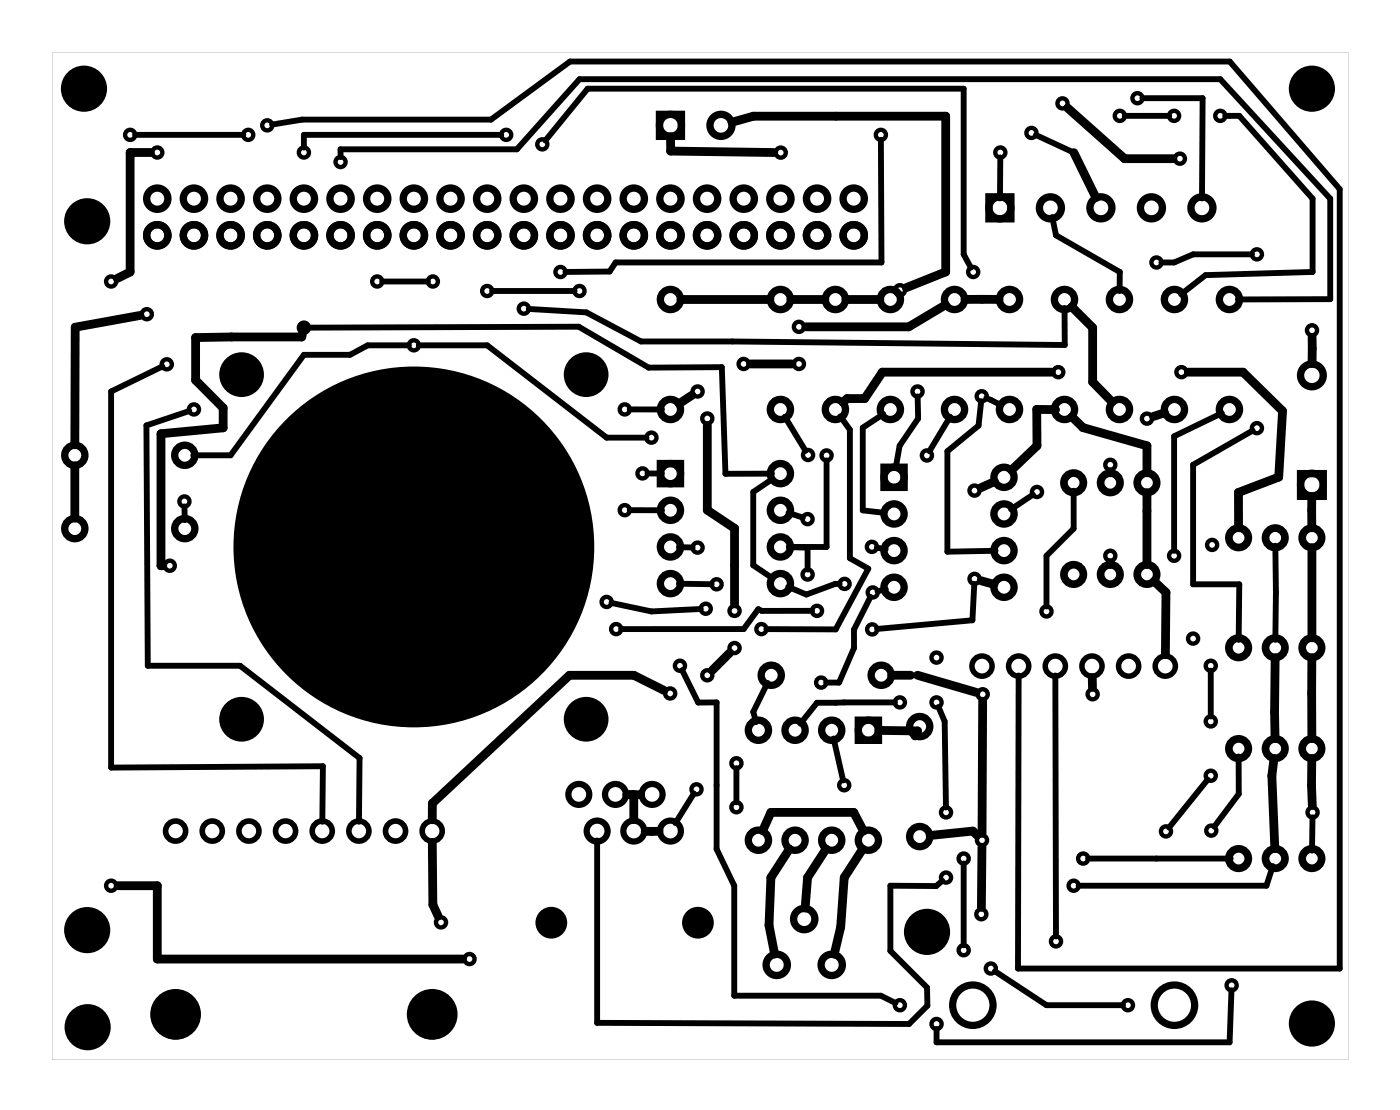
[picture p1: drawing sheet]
<svg xmlns="http://www.w3.org/2000/svg" width="97mm" height="77mm" viewBox="0 0 97 77" stroke-linecap="round" stroke-linejoin="round" font-family="sans-serif">
<path d="M3.6 3.6h89.8v69.8h-89.8zM3.6 3.6v69.8h89.8v-69.8z" fill="#000"/>
<g fill="none" stroke="#000" stroke-width=".51">
<path d="M45.7 7.9h1.5v1.5h-1.5zM68.5 13.6h1.6v1.6h-1.6zM45.8 32.1h1.4v1.4h-1.4zM61.3 32.4h1.4v1.4h-1.4zM90.1 32.8h1.6v1.6h-1.6zM59.5 49.9h1.4v1.4h-1.4z"/>
<circle cx="10.9" cy="13.8" r=".74"/>
<circle cx="10.9" cy="16.3" r=".74"/>
<circle cx="13.4" cy="13.8" r=".74"/>
<circle cx="13.4" cy="16.3" r=".74"/>
<circle cx="16" cy="13.8" r=".74"/>
<circle cx="16" cy="16.3" r=".74"/>
<circle cx="18.5" cy="13.8" r=".74"/>
<circle cx="18.5" cy="16.3" r=".74"/>
<circle cx="21.1" cy="13.8" r=".74"/>
<circle cx="21.1" cy="16.3" r=".74"/>
<circle cx="23.6" cy="13.8" r=".74"/>
<circle cx="23.6" cy="16.3" r=".74"/>
<circle cx="26.1" cy="13.8" r=".74"/>
<circle cx="26.1" cy="16.3" r=".74"/>
<circle cx="28.7" cy="13.8" r=".74"/>
<circle cx="28.7" cy="16.3" r=".74"/>
<circle cx="31.2" cy="13.8" r=".74"/>
<circle cx="31.2" cy="16.3" r=".74"/>
<circle cx="33.8" cy="13.8" r=".74"/>
<circle cx="33.8" cy="16.3" r=".74"/>
<circle cx="36.3" cy="13.8" r=".74"/>
<circle cx="36.3" cy="16.3" r=".74"/>
<circle cx="38.8" cy="13.8" r=".74"/>
<circle cx="38.8" cy="16.3" r=".74"/>
<circle cx="41.4" cy="13.8" r=".74"/>
<circle cx="41.4" cy="16.3" r=".74"/>
<circle cx="43.9" cy="13.8" r=".74"/>
<circle cx="43.9" cy="16.3" r=".74"/>
<circle cx="46.5" cy="13.8" r=".74"/>
<circle cx="46.5" cy="16.3" r=".74"/>
<circle cx="46.5" cy="8.7" r=".76"/>
<circle cx="49" cy="13.8" r=".74"/>
<circle cx="49" cy="16.3" r=".74"/>
<circle cx="50" cy="8.7" r=".76"/>
<circle cx="51.5" cy="13.8" r=".74"/>
<circle cx="51.5" cy="16.3" r=".74"/>
<circle cx="54.1" cy="13.8" r=".74"/>
<circle cx="54.1" cy="16.3" r=".74"/>
<circle cx="56.6" cy="13.8" r=".74"/>
<circle cx="56.6" cy="16.3" r=".74"/>
<circle cx="59.2" cy="13.8" r=".74"/>
<circle cx="59.2" cy="16.3" r=".74"/>
<circle cx="69.3" cy="14.4" r=".76"/>
<circle cx="72.8" cy="14.4" r=".76"/>
<circle cx="76.3" cy="14.4" r=".76"/>
<circle cx="79.8" cy="14.4" r=".76"/>
<circle cx="83.3" cy="14.4" r=".76"/>
<circle cx="5.2" cy="36.6" r=".7"/>
<circle cx="5.2" cy="31.5" r=".7"/>
<circle cx="12.8" cy="36.6" r=".7"/>
<circle cx="12.8" cy="31.5" r=".7"/>
<circle cx="46.5" cy="20.8" r=".7"/>
<circle cx="46.5" cy="28.4" r=".7"/>
<circle cx="46.5" cy="35.4" r=".7"/>
<circle cx="46.5" cy="37.9" r=".7"/>
<circle cx="46.5" cy="32.8" r=".7"/>
<circle cx="54.1" cy="37.9" r=".7"/>
<circle cx="54.1" cy="35.4" r=".7"/>
<circle cx="54.1" cy="32.8" r=".7"/>
<circle cx="54.1" cy="20.8" r=".7"/>
<circle cx="54.1" cy="28.4" r=".7"/>
<circle cx="57.9" cy="20.8" r=".7"/>
<circle cx="57.9" cy="28.4" r=".7"/>
<circle cx="61.7" cy="20.8" r=".7"/>
<circle cx="61.7" cy="28.4" r=".7"/>
<circle cx="62" cy="35.6" r=".7"/>
<circle cx="62" cy="38.1" r=".7"/>
<circle cx="62" cy="33.1" r=".7"/>
<circle cx="66.1" cy="20.8" r=".7"/>
<circle cx="66.1" cy="28.4" r=".7"/>
<circle cx="69.6" cy="35.6" r=".7"/>
<circle cx="69.6" cy="38.1" r=".7"/>
<circle cx="69.6" cy="33.1" r=".7"/>
<circle cx="70" cy="20.8" r=".7"/>
<circle cx="70" cy="28.4" r=".7"/>
<circle cx="73.8" cy="20.8" r=".7"/>
<circle cx="73.8" cy="28.4" r=".7"/>
<circle cx="77.6" cy="20.8" r=".7"/>
<circle cx="77.6" cy="28.4" r=".7"/>
<circle cx="81.4" cy="20.8" r=".7"/>
<circle cx="81.4" cy="28.4" r=".7"/>
<circle cx="85.2" cy="20.8" r=".7"/>
<circle cx="85.2" cy="28.4" r=".7"/>
<circle cx="90.9" cy="26" r=".79"/>
<circle cx="90.9" cy="33.6" r=".79"/>
<circle cx="46.5" cy="40.4" r=".7"/>
<circle cx="52.6" cy="50.6" r=".7"/>
<circle cx="52.6" cy="58.2" r=".7"/>
<circle cx="53.4" cy="46.8" r=".7"/>
<circle cx="54.1" cy="40.4" r=".7"/>
<circle cx="55.1" cy="50.6" r=".7"/>
<circle cx="55.1" cy="58.2" r=".7"/>
<circle cx="57.6" cy="50.6" r=".7"/>
<circle cx="57.6" cy="58.2" r=".7"/>
<circle cx="60.2" cy="50.6" r=".7"/>
<circle cx="60.2" cy="58.2" r=".7"/>
<circle cx="61.1" cy="46.8" r=".7"/>
<circle cx="62" cy="40.7" r=".7"/>
<circle cx="63.7" cy="50.3" r=".7"/>
<circle cx="63.7" cy="58" r=".7"/>
<circle cx="69.6" cy="40.7" r=".7"/>
<circle cx="12.2" cy="70.3" r="1.5"/>
<circle cx="29.9" cy="70.3" r="1.5"/>
<circle cx="53.8" cy="66.9" r=".74"/>
<circle cx="55.7" cy="63.7" r=".74"/>
<circle cx="57.6" cy="66.9" r=".74"/>
</g>
<g fill="none" stroke="#000" stroke-width=".39">
<circle cx="12.2" cy="57.6" r=".69"/>
<circle cx="14.7" cy="57.6" r=".69"/>
<circle cx="17.2" cy="57.6" r=".69"/>
<circle cx="19.8" cy="57.6" r=".69"/>
<circle cx="22.3" cy="57.6" r=".69"/>
<circle cx="24.9" cy="57.6" r=".69"/>
<circle cx="27.4" cy="57.6" r=".69"/>
<circle cx="29.9" cy="57.6" r=".69"/>
</g>
<g fill="none" stroke="#000" stroke-width=".38">
<circle cx="68" cy="46.2" r=".7"/>
<circle cx="70.6" cy="46.2" r=".7"/>
<circle cx="73.1" cy="46.2" r=".7"/>
<circle cx="75.7" cy="46.2" r=".7"/>
<circle cx="78.2" cy="46.2" r=".7"/>
<circle cx="80.7" cy="46.2" r=".7"/>
</g>
<g fill="none" stroke="#000" stroke-width=".43">
<circle cx="40.1" cy="55" r=".72"/>
<circle cx="41.4" cy="57.6" r=".72"/>
<circle cx="42.6" cy="55" r=".72"/>
<circle cx="43.9" cy="57.6" r=".72"/>
<circle cx="45.2" cy="55" r=".72"/>
<circle cx="46.5" cy="57.6" r=".72"/>
</g>
<g fill="#000">
<circle cx="5.8" cy="6.1" r="1.6"/>
<circle cx="6" cy="15.3" r="1.6"/>
<circle cx="90.9" cy="6.1" r="1.6"/>
<circle cx="16.7" cy="26" r="1.55"/>
<circle cx="28.7" cy="37.9" r="12.5"/>
<circle cx="40.6" cy="26" r="1.55"/>
<circle cx="16.7" cy="49.8" r="1.55"/>
<circle cx="40.6" cy="49.8" r="1.55"/>
<circle cx="6" cy="64.4" r="1.6"/>
<circle cx="6.1" cy="71.2" r="1.6"/>
<circle cx="12.2" cy="70.4" r="1.6"/>
<circle cx="29.9" cy="70.4" r="1.6"/>
<circle cx="38.2" cy="63.9" r="1.1"/>
<circle cx="48.4" cy="63.9" r="1.1"/>
<circle cx="64.2" cy="64.6" r="1.6"/>
<circle cx="90.9" cy="70.9" r="1.6"/>
</g>
<g fill="none" stroke="#000" stroke-width=".53">
<circle cx="74.4" cy="39.8" r=".67"/>
<circle cx="74.4" cy="33.5" r=".67"/>
<circle cx="76.9" cy="33.5" r=".67"/>
<circle cx="76.9" cy="39.8" r=".67"/>
<circle cx="79.5" cy="33.5" r=".67"/>
<circle cx="79.5" cy="39.8" r=".67"/>
<circle cx="85.8" cy="37.3" r=".67"/>
<circle cx="88.4" cy="37.3" r=".67"/>
<circle cx="90.9" cy="37.3" r=".67"/>
<circle cx="85.8" cy="51.9" r=".67"/>
<circle cx="85.8" cy="44.9" r=".67"/>
<circle cx="85.8" cy="59.5" r=".67"/>
<circle cx="88.4" cy="51.9" r=".67"/>
<circle cx="88.4" cy="44.9" r=".67"/>
<circle cx="88.4" cy="59.5" r=".67"/>
<circle cx="90.9" cy="59.5" r=".67"/>
<circle cx="90.9" cy="51.9" r=".67"/>
<circle cx="90.9" cy="44.9" r=".67"/>
</g>
<g fill="none" stroke="#000" stroke-width=".5">
<circle cx="67.4" cy="69.6" r="1.4"/>
<circle cx="81.4" cy="69.6" r="1.4"/>
</g>
<g fill="none" stroke="#000" stroke-width=".3">
<circle cx="7.7" cy="19.5" r=".35"/>
<circle cx="9" cy="9.3" r=".35"/>
<circle cx="10.9" cy="10.6" r=".35"/>
<circle cx="17.2" cy="9.3" r=".35"/>
<circle cx="18.5" cy="8.7" r=".35"/>
<circle cx="21.1" cy="10.6" r=".35"/>
<circle cx="23.6" cy="11.2" r=".35"/>
<circle cx="26.1" cy="19.5" r=".35"/>
<circle cx="30" cy="19.5" r=".35"/>
<circle cx="35.1" cy="9.3" r=".35"/>
<circle cx="37.6" cy="10" r=".35"/>
<circle cx="38.8" cy="18.8" r=".35"/>
<circle cx="54.1" cy="10.6" r=".35"/>
<circle cx="61" cy="9.3" r=".35"/>
<circle cx="67.4" cy="18.8" r=".35"/>
<circle cx="69.3" cy="10.6" r=".35"/>
<circle cx="71.5" cy="9.2" r=".35"/>
<circle cx="73.6" cy="7.2" r=".35"/>
<circle cx="77.6" cy="8" r=".35"/>
<circle cx="78.8" cy="6.8" r=".35"/>
<circle cx="80.1" cy="18.2" r=".35"/>
<circle cx="81.4" cy="8" r=".35"/>
<circle cx="81.8" cy="11" r=".35"/>
<circle cx="84.6" cy="8" r=".35"/>
<circle cx="87.1" cy="17.6" r=".35"/>
<circle cx="10.2" cy="21.8" r=".35"/>
<circle cx="11.6" cy="25.2" r=".35"/>
<circle cx="11.8" cy="39.2" r=".35"/>
<circle cx="12.8" cy="34.7" r=".35"/>
<circle cx="13.4" cy="28.4" r=".35"/>
<circle cx="21.1" cy="22.7" r=".35"/>
<circle cx="28.7" cy="23.9" r=".35"/>
<circle cx="33.8" cy="20.2" r=".35"/>
<circle cx="36.3" cy="21.4" r=".35"/>
<circle cx="40.2" cy="20.2" r=".35"/>
<circle cx="43.3" cy="28.4" r=".35"/>
<circle cx="43.3" cy="35.3" r=".35"/>
<circle cx="44.5" cy="32.8" r=".35"/>
<circle cx="45.1" cy="30.3" r=".35"/>
<circle cx="48.3" cy="27.1" r=".35"/>
<circle cx="48.3" cy="37.9" r=".35"/>
<circle cx="49" cy="29" r=".35"/>
<circle cx="51.5" cy="25.2" r=".35"/>
<circle cx="55.4" cy="22.6" r=".35"/>
<circle cx="55.4" cy="25.2" r=".35"/>
<circle cx="56" cy="36" r=".35"/>
<circle cx="56" cy="39.8" r=".35"/>
<circle cx="56" cy="31.5" r=".35"/>
<circle cx="57.3" cy="31.6" r=".35"/>
<circle cx="60.4" cy="37.9" r=".35"/>
<circle cx="62.4" cy="20.1" r=".35"/>
<circle cx="63.6" cy="27.1" r=".35"/>
<circle cx="64.2" cy="31.6" r=".35"/>
<circle cx="67.5" cy="34" r=".35"/>
<circle cx="68" cy="27.5" r=".35"/>
<circle cx="71.9" cy="34.1" r=".35"/>
<circle cx="73.3" cy="25.8" r=".35"/>
<circle cx="76.9" cy="32.2" r=".35"/>
<circle cx="76.9" cy="38.5" r=".35"/>
<circle cx="79.5" cy="29" r=".35"/>
<circle cx="81.4" cy="38.5" r=".35"/>
<circle cx="81.9" cy="25.8" r=".35"/>
<circle cx="84" cy="37.8" r=".35"/>
<circle cx="87.1" cy="29.7" r=".35"/>
<circle cx="90.9" cy="22.9" r=".35"/>
<circle cx="42" cy="41.7" r=".35"/>
<circle cx="42.7" cy="43.6" r=".35"/>
<circle cx="46.4" cy="48" r=".35"/>
<circle cx="47.1" cy="46.1" r=".35"/>
<circle cx="48.3" cy="54.7" r=".35"/>
<circle cx="48.9" cy="42.2" r=".35"/>
<circle cx="49" cy="46.8" r=".35"/>
<circle cx="49.7" cy="40.5" r=".35"/>
<circle cx="50.9" cy="42.3" r=".35"/>
<circle cx="50.9" cy="44.9" r=".35"/>
<circle cx="51" cy="55.9" r=".35"/>
<circle cx="51" cy="52.9" r=".35"/>
<circle cx="52.8" cy="43.6" r=".35"/>
<circle cx="56.6" cy="42.3" r=".35"/>
<circle cx="56.9" cy="47.3" r=".35"/>
<circle cx="58.5" cy="54.4" r=".35"/>
<circle cx="58.5" cy="40.5" r=".35"/>
<circle cx="60.4" cy="43.6" r=".35"/>
<circle cx="60.5" cy="41" r=".35"/>
<circle cx="62.4" cy="48.7" r=".35"/>
<circle cx="64.9" cy="45.6" r=".35"/>
<circle cx="64.9" cy="48.7" r=".35"/>
<circle cx="65.6" cy="56.3" r=".35"/>
<circle cx="66.8" cy="59.5" r=".35"/>
<circle cx="67.5" cy="40.1" r=".35"/>
<circle cx="68" cy="58.2" r=".35"/>
<circle cx="68.1" cy="48.1" r=".35"/>
<circle cx="72.5" cy="42.4" r=".35"/>
<circle cx="75.1" cy="59.5" r=".35"/>
<circle cx="75.7" cy="48.1" r=".35"/>
<circle cx="80.8" cy="57.6" r=".35"/>
<circle cx="82.7" cy="44.2" r=".35"/>
<circle cx="83.9" cy="50" r=".35"/>
<circle cx="83.9" cy="53.7" r=".35"/>
<circle cx="83.9" cy="46.1" r=".35"/>
<circle cx="83.9" cy="57.5" r=".35"/>
<circle cx="91" cy="56.3" r=".35"/>
<circle cx="7.7" cy="61.4" r=".35"/>
<circle cx="30.6" cy="63.9" r=".35"/>
<circle cx="32.5" cy="66.4" r=".35"/>
<circle cx="62.4" cy="69.6" r=".35"/>
<circle cx="64.9" cy="70.9" r=".35"/>
<circle cx="65.6" cy="60.8" r=".35"/>
<circle cx="66.8" cy="65.8" r=".35"/>
<circle cx="68" cy="63.3" r=".35"/>
<circle cx="68.7" cy="67.1" r=".35"/>
<circle cx="73.2" cy="65.2" r=".35"/>
<circle cx="74.4" cy="61.4" r=".35"/>
<circle cx="78.2" cy="69.6" r=".35"/>
<circle cx="85.3" cy="68.3" r=".35"/>
</g>
<g fill="none" stroke="#000" stroke-width=".41">
<path d="M9.4 9.3h7.5M18.9 8.6l2-.3h13.1l5.5-4h45.7l7.6 8.8v54h-22.3l.1-20.3M23.6 10.9v-.6h12.2l4.4-4.8h44.4l7.6 8.3v6.9h-6.4M26.5 19.5h3.2M34.7 9.3h-13.6v.9M37.8 9.7l2.9-3.6h26.1v11.5l.5 .9M61 9.7l.1 8.5h-18.4l-.5 .6h-3M69.3 10.9v2.9M71.8 9.4l2.6 1.2M72.9 15l.3 1.3 4.4 2.5v1.4M77.9 8h3.1M79.2 6.8h4.1v7"/>
<path d="M84.9 8h1l5.1 5.8v5l-7.5 .3-1.7 1.3M86.8 17.6h-4.1l-1.3 .6h-.9M11.3 25.4l-3.6 1.7v26.1l14.7-.1-.1 3.8M12.8 35.1v.9M13.1 28.5l-3 1 .1 16.6h6.4l8.3 6.4v4.4M21.4 22.7l18.7-.1 4.8 2.9 5.1-.1 .3 7.4h3.2M28.3 23.9h-2.8l-1.2 .7h-3.2l-5.1 6.9h-2.6M29 23.9h4.8l8.2 6.4h2.8M34.1 20.2h5.7M43.6 28.4h2.3M43.6 35.3l2.3 .1M44.9 32.8h1"/>
<path d="M47 37.9h1M53.5 33.2l-1.3 .9v5.1l1.3 .8M54.4 28.9l1.4 2.3M54.6 35.5l1 .4M54.7 37.9h1.3v1.6M57.3 31.9v6h-2.6M58.2 28.8l.7 1v8.9l1.3 .7-2.3 4.2h-4.8M60.8 37.9l.6 .2M61.2 28.7l-1.4 .9v5.8l1.4 .1M63.6 27.5v1.5l-1.3 1.9-.2 1.5M65.8 28.9l-1.4 2.4M68 27.8l-.2 1.7-2.1 1.8v6.9h3.3"/>
<path d="M68.3 27.6l1 .4M71.6 34.3l-1.5 1M73.8 21.3v2.6l-29.4-.2-3.8-2.1-4-.2M74.4 34v2.6l-1.9 1.9v3.5M84.7 28.6l-3.3 1.6v8M86.8 29.8l-4.1 2.4v8.3h3.2l-.1 3.8M88.4 37.8v6.5M41.4 58.2v12.7h21.6l1.3-1.2-.1-1.3-2.5-2.5v-4.5h3.2l.4-.4M42.4 41.8l2.7 .6 3.5-.2M47 40.4l2.3 .1M47.3 46.4l1.1 2.3h1.3v10.1l1.2 2.6v7.6h10.1l1.1 .5M48.1 55l-1.3 2"/>
<path d="M51 53.2v2.4M53.2 47.3l-1 2 .2 .7M56.3 42.3h-3.5l-.3-.1-1 1.4h-8.5M57.8 51.2l.6 2.9M58.2 40.5h-.3l-2 .7-1.3-.5M60.3 41.4l-1.1 2.2v1.3l-1.1 2.4h-.9M61.4 40.8l-.6 .2M62 48.7h-5.4l-1.1 1.4M65 49l.5 1 .1 5.9M66.8 59.8v5.7M67.5 40.4l-.1 2.6-6.6 .6M73.1 46.8l.1 18.1"/>
<path d="M75.4 59.5h9.9M83.7 54l-2.7 3.3M83.9 46.5v3.1M85.8 52.4v2.6l-1.7 2.3M91 56.6l-.1 2.3M68.9 67.3l3.6 2.3h5.3M85.3 68.6l-.1 3.6h-20.3v-.9M88.2 60l-.4 1.4h-13.1"/>
</g>
<g fill="none" stroke="#000" stroke-width=".61">
<path d="M10.4 10.6h-1.4v8.2l-.9 .5M46.5 9.5v1l7.1 .1M50.7 8.5l1.5-.4h13.3v10.7l-2.7 1.1M74 7.5l3.9 3.5h3.4M74.4 10.6l1.5 3.1M5.2 32.3v3.6M9.7 21.9l-4.5 .8v8.1M20.9 23.2v.1l-7.3 .1v2.9l1.9 2v1.3l-4.3 .5v9.1h.1M21.1 22.7h.1M47.2 20.8h6.2M47.9 27.4l-.8 .6M49 29.5v5.8l1.9 1.3v5.2"/>
<path d="M52 25.2h2.9M54.8 20.8h2.4M58.6 20.8h2.4M65.5 21.1l-2.5 1.5h-7.2M68.9 33.4l-.9 .4M69.2 20.7h-2.3M72.9 25.8h-11.8l-1.2 1.8h-1.2l-.3 .3M73 28.4h.1h-1.3l.1 2.5-1.8 1.7M74.3 21.3l1.4 1.4v3.8l1.4 1.4M74.3 28.9l.7 .7 4.5 1.3v1.9M76.9 39v.1M76.9 32.7v.1"/>
<path d="M79.5 34.1v5M80.7 28.6l-.8 .3M82.4 25.8h3.7l2.8 2.7-.3 4.6-2.8 1v2.5M90.9 34.4v2.2M90.9 37.9v6.3M90.9 23.4v1.8M30 58.4v4.3l.4 .8M43.4 55.1h.5M43.9 55.1v1.7M44.4 55.1h-.5M45.7 57.6h-1M46 47.8l-2.1-1h-4.4l-9.5 8.9v1.1"/>
<path d="M50.6 45.2l-1.2 1.2M52.9 57.6l.5-1.3h5.8l.6 1.3M54.7 58.8l-1.3 2-.1 3.3 .4 2M57.2 58.8l-1.2 2-.2 2.1M59.8 58.8l-1.3 2-.2 3.4-.5 1.9M60.9 50.6h2.7l-.2 .4M61.8 46.8h1.3M63.6 46.8l4 1.2M67.7 57.9l-.3-.3-2.9 .3M68 40.2l.9 .3M68 58.7v4.2M68.1 48.6v9.1"/>
<path d="M75.7 46.9v.7M80 40.3l.8 .7v4.4M88.3 52.5l-.2 1.2 .2 5.1M88.4 45.6v5.6M90.9 52.6v3.2M90.9 45.6v5.6M8.2 61.4h2.7v5h21.2"/>
</g>
</svg>
